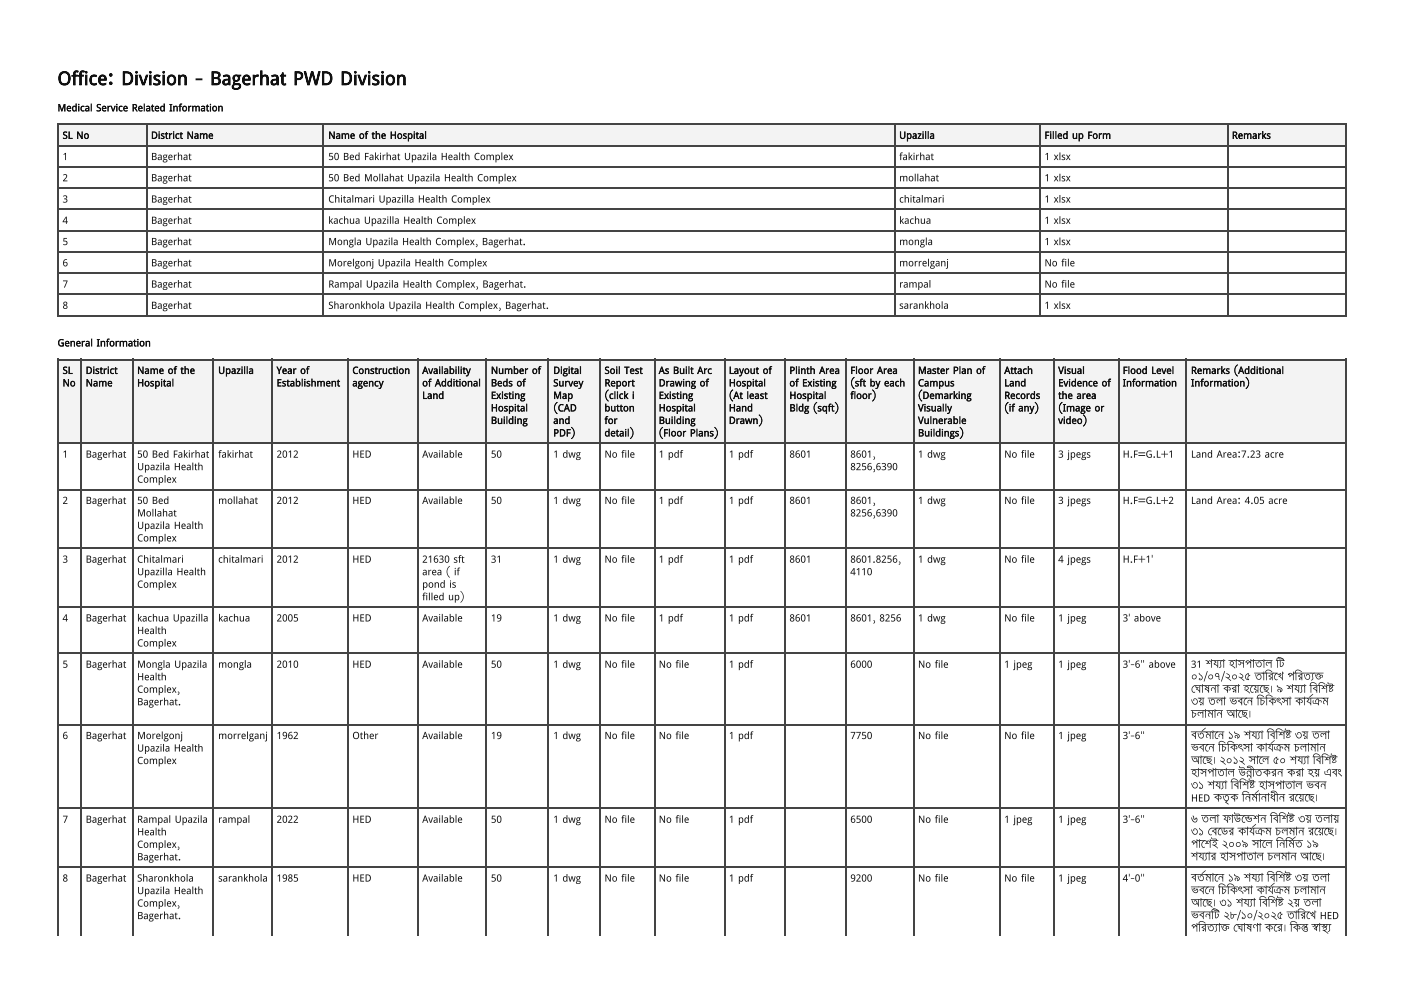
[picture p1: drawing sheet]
<svg xmlns="http://www.w3.org/2000/svg" width="297mm" height="210mm" viewBox="0 0 297 210" stroke-linecap="round" stroke-linejoin="round" font-family="sans-serif">
<defs><g id="words">
<text font-size="4" fill="#111" x="12.2" y="18">Office: Division - Bagerhat PWD Division</text>
<g font-size="2.1" fill="#111">
<text x="12.2" y="23.5">Medical Service Related Information</text>
<text x="13.2" y="29.4">SL No</text>
<text x="31.9" y="29.4">District Name</text>
<text x="69.4" y="29.4">Name of the Hospital</text>
<text x="190.2" y="29.4">Upazilla</text>
<text x="221" y="29.4">Filled up Form</text>
<text x="260.6" y="29.4">Remarks</text>
<text x="13.2" y="33.9">1</text>
<text x="31.9" y="33.9">Bagerhat</text>
<text x="69.4" y="33.9">50 Bed Fakirhat Upazila Health Complex</text>
<text x="190.2" y="33.9">fakirhat</text>
<text x="221" y="33.9">1 xlsx</text>
<text x="13.2" y="38.4">2</text>
<text x="31.9" y="38.4">Bagerhat</text>
<text x="69.4" y="38.4">50 Bed Mollahat Upazila Health Complex</text>
<text x="190.2" y="38.4">mollahat</text>
<text x="221" y="38.4">1 xlsx</text>
<text x="13.2" y="42.9">3</text>
<text x="13.2" y="47.4">4</text>
<text x="31.9" y="42.9">Bagerhat</text>
<text x="31.9" y="47.4">Bagerhat</text>
<text x="69.4" y="42.9">Chitalmari Upazilla Health Complex</text>
<text x="69.4" y="47.4">kachua Upazilla Health Complex</text>
<text x="190.2" y="42.9">chitalmari</text>
<text x="190.2" y="47.4">kachua</text>
<text x="221" y="42.9">1 xlsx</text>
<text x="221" y="47.4">1 xlsx</text>
<text x="13.2" y="51.9">5</text>
<text x="31.9" y="51.9">Bagerhat</text>
<text x="69.4" y="51.9">Mongla Upazila Health Complex, Bagerhat.</text>
<text x="190.2" y="51.9">mongla</text>
<text x="221" y="51.9">1 xlsx</text>
<text x="13.2" y="56.4">6</text>
<text x="31.9" y="56.4">Bagerhat</text>
<text x="69.4" y="56.4">Morelgonj Upazila Health Complex</text>
<text x="190.2" y="56.4">morrelganj</text>
<text x="221" y="56.4">No file</text>
<text x="13.2" y="60.9">7</text>
<text x="13.2" y="65.4">8</text>
<text x="31.9" y="60.9">Bagerhat</text>
<text x="31.9" y="65.4">Bagerhat</text>
<text x="69.4" y="60.9">Rampal Upazila Health Complex, Bagerhat.</text>
<text x="69.4" y="65.4">Sharonkhola Upazila Health Complex, Bagerhat.</text>
<text x="190.2" y="60.9">rampal</text>
<text x="190.2" y="65.4">sarankhola</text>
<text x="221" y="60.9">No file</text>
<text x="221" y="65.4">1 xlsx</text>
<text x="12.2" y="73.3">General Information</text>
<text x="13.2" y="79.1">SL</text>
<text x="13.2" y="81.8">No</text>
<text x="18.1" y="79.1">District</text>
<text x="18.1" y="81.8">Name</text>
<text x="29" y="79.1">Name of the</text>
<text x="29" y="81.8">Hospital</text>
<text x="46.2" y="79.1">Upazilla</text>
<text x="58.5" y="79.1">Year of</text>
<text x="58.5" y="81.8">Establishment</text>
<text x="74.5" y="79.1">Construction</text>
<text x="74.5" y="81.8">agency</text>
<text x="89.3" y="79.1">Availability</text>
<text x="89.3" y="81.8">of Additional</text>
<text x="103.8" y="79.1">Number of</text>
<text x="103.8" y="81.8">Beds of</text>
<text x="117" y="79.1">Digital</text>
<text x="117" y="81.8">Survey</text>
<text x="127.9" y="79.1">Soil Test</text>
<text x="127.9" y="81.8">Report</text>
<text x="139.3" y="79.1">As Built Arc</text>
<text x="139.3" y="81.8">Drawing of</text>
<text x="154.2" y="79.1">Layout of</text>
<text x="154.2" y="81.8">Hospital</text>
<text x="167" y="79.1">Plinth Area</text>
<text x="167" y="81.8">of Existing</text>
<text x="179.9" y="79.1">Floor Area</text>
<text x="179.9" y="81.8">(sft by each</text>
<text x="194.2" y="79.1">Master Plan of</text>
<text x="194.2" y="81.8">Campus</text>
<text x="212.4" y="79.1">Attach</text>
<text x="212.4" y="81.8">Land</text>
<text x="223.9" y="79.1">Visual</text>
<text x="223.9" y="81.8">Evidence of</text>
<text x="237.5" y="79.1">Flood Level</text>
<text x="237.5" y="81.8">Information</text>
<text x="251.9" y="79.1">Remarks (Additional</text>
<text x="251.9" y="81.8">Information)</text>
<text x="89.3" y="84.4">Land</text>
<text x="103.8" y="84.4">Existing</text>
<text x="103.8" y="87">Hospital</text>
<text x="103.8" y="89.7">Building</text>
<text x="117" y="84.4">Map</text>
<text x="117" y="87">(CAD</text>
<text x="117" y="89.7">and</text>
<text x="127.9" y="84.4">(click i</text>
<text x="127.9" y="87">button</text>
<text x="127.9" y="89.7">for</text>
<text x="139.3" y="84.4">Existing</text>
<text x="139.3" y="87">Hospital</text>
<text x="139.3" y="89.7">Building</text>
<text x="154.2" y="84.4">(At least</text>
<text x="154.2" y="87">Hand</text>
<text x="154.2" y="89.7">Drawn)</text>
<text x="167" y="84.4">Hospital</text>
<text x="167" y="87">Bldg (sqft)</text>
<text x="179.9" y="84.4">floor)</text>
<text x="194.2" y="84.4">(Demarking</text>
<text x="194.2" y="87">Visually</text>
<text x="194.2" y="89.7">Vulnerable</text>
<text x="212.4" y="84.4">Records</text>
<text x="212.4" y="87">(if any)</text>
<text x="223.9" y="84.4">the area</text>
<text x="223.9" y="87">(Image or</text>
<text x="223.9" y="89.7">video)</text>
<text x="117" y="92.3">PDF)</text>
<text x="127.9" y="92.3">detail)</text>
<text x="139.3" y="92.3">(Floor Plans)</text>
<text x="194.2" y="92.3">Buildings)</text>
<text x="13.2" y="96.8">1</text>
<text x="18.1" y="96.8">Bagerhat</text>
<text x="29" y="96.8">50 Bed Fakirhat</text>
<text x="29" y="99.5">Upazila Health</text>
<text x="46.2" y="96.8">fakirhat</text>
<text x="58.5" y="96.8">2012</text>
<text x="74.5" y="96.8">HED</text>
<text x="89.3" y="96.8">Available</text>
<text x="103.8" y="96.8">50</text>
<text x="117" y="96.8">1 dwg</text>
<text x="127.9" y="96.8">No file</text>
<text x="139.3" y="96.8">1 pdf</text>
<text x="154.2" y="96.8">1 pdf</text>
<text x="167" y="96.8">8601</text>
<text x="179.9" y="96.8">8601,</text>
<text x="179.9" y="99.5">8256,6390</text>
<text x="194.2" y="96.8">1 dwg</text>
<text x="212.4" y="96.8">No file</text>
<text x="223.9" y="96.8">3 jpegs</text>
<text x="237.5" y="96.8">H.F=G.L+1</text>
<text x="251.9" y="96.8">Land Area:7.23 acre</text>
<text x="13.2" y="106.6">2</text>
<text x="18.1" y="106.6">Bagerhat</text>
<text x="29" y="102.1">Complex</text>
<text x="29" y="106.6">50 Bed</text>
<text x="46.2" y="106.6">mollahat</text>
<text x="58.5" y="106.6">2012</text>
<text x="74.5" y="106.6">HED</text>
<text x="89.3" y="106.6">Available</text>
<text x="103.8" y="106.6">50</text>
<text x="117" y="106.6">1 dwg</text>
<text x="127.9" y="106.6">No file</text>
<text x="139.3" y="106.6">1 pdf</text>
<text x="154.2" y="106.6">1 pdf</text>
<text x="167" y="106.6">8601</text>
<text x="179.9" y="106.6">8601,</text>
<text x="194.2" y="106.6">1 dwg</text>
<text x="212.4" y="106.6">No file</text>
<text x="223.9" y="106.6">3 jpegs</text>
<text x="237.5" y="106.6">H.F=G.L+2</text>
<text x="251.9" y="106.6">Land Area: 4.05 acre</text>
<text x="29" y="109.3">Mollahat</text>
<text x="29" y="111.9">Upazila Health</text>
<text x="179.9" y="109.3">8256,6390</text>
<text x="13.2" y="119.1">3</text>
<text x="18.1" y="119.1">Bagerhat</text>
<text x="29" y="114.6">Complex</text>
<text x="29" y="119.1">Chitalmari</text>
<text x="46.2" y="119.1">chitalmari</text>
<text x="58.5" y="119.1">2012</text>
<text x="74.5" y="119.1">HED</text>
<text x="89.3" y="119.1">21630 sft</text>
<text x="103.8" y="119.1">31</text>
<text x="117" y="119.1">1 dwg</text>
<text x="127.9" y="119.1">No file</text>
<text x="139.3" y="119.1">1 pdf</text>
<text x="154.2" y="119.1">1 pdf</text>
<text x="167" y="119.1">8601</text>
<text x="179.9" y="119.1">8601.8256,</text>
<text x="194.2" y="119.1">1 dwg</text>
<text x="212.4" y="119.1">No file</text>
<text x="223.9" y="119.1">4 jpegs</text>
<text x="237.5" y="119.1">H.F+1'</text>
<text x="29" y="121.7">Upazilla Health</text>
<text x="29" y="124.4">Complex</text>
<text x="89.3" y="121.7">area ( if</text>
<text x="89.3" y="124.4">pond is</text>
<text x="179.9" y="121.7">4110</text>
<text x="13.2" y="131.5">4</text>
<text x="18.1" y="131.5">Bagerhat</text>
<text x="29" y="131.5">kachua Upazilla</text>
<text x="46.2" y="131.5">kachua</text>
<text x="58.5" y="131.5">2005</text>
<text x="74.5" y="131.5">HED</text>
<text x="89.3" y="127">filled up)</text>
<text x="89.3" y="131.5">Available</text>
<text x="103.8" y="131.5">19</text>
<text x="117" y="131.5">1 dwg</text>
<text x="127.9" y="131.5">No file</text>
<text x="139.3" y="131.5">1 pdf</text>
<text x="154.2" y="131.5">1 pdf</text>
<text x="167" y="131.5">8601</text>
<text x="179.9" y="131.5">8601, 8256</text>
<text x="194.2" y="131.5">1 dwg</text>
<text x="212.4" y="131.5">No file</text>
<text x="223.9" y="131.5">1 jpeg</text>
<text x="237.5" y="131.5">3' above</text>
<text x="29" y="134.1">Health</text>
<text x="29" y="136.8">Complex</text>
<text x="13.2" y="141.3">5</text>
<text x="18.1" y="141.3">Bagerhat</text>
<text x="29" y="141.3">Mongla Upazila</text>
<text x="29" y="143.9">Health</text>
<text x="46.2" y="141.3">mongla</text>
<text x="58.5" y="141.3">2010</text>
<text x="74.5" y="141.3">HED</text>
<text x="89.3" y="141.3">Available</text>
<text x="103.8" y="141.3">50</text>
<text x="117" y="141.3">1 dwg</text>
<text x="127.9" y="141.3">No file</text>
<text x="139.3" y="141.3">No file</text>
<text x="154.2" y="141.3">1 pdf</text>
<text x="179.9" y="141.3">6000</text>
<text x="194.2" y="141.3">No file</text>
<text x="212.4" y="141.3">1 jpeg</text>
<text x="223.9" y="141.3">1 jpeg</text>
<text x="237.5" y="141.3">3'-6&quot; above</text>
<text x="251.9" y="141.3">31 শয্যা</text>
<text x="251.9" y="143.9">০১/০৭/২০২৫ তা রি খে</text>
<text x="259.9" y="141.3">হা সপা তা ল টি</text>
<text x="272.3" y="143.9">পরি ত্য</text>
<text x="278.1" y="143.9">ক</text>
<text x="278.1" y="143.9">্</text>
<text x="278.1" y="143.9">ত</text>
<text x="29" y="146.6">Complex,</text>
<text x="29" y="149.2">Bagerhat.</text>
<text x="251.9" y="146.6">ঘো</text>
<text x="251.9" y="149.2">৩য় তলা</text>
<text x="254.6" y="146.6">ষনা</text>
<text x="258.7" y="146.6">করা</text>
<text x="260.1" y="149.2">ভবনে</text>
<text x="263" y="146.6">হয়ে</text>
<text x="265.9" y="149.2">চি কি</text>
<text x="266.4" y="146.6">ছে</text>
<text x="268.5" y="146.6">। ৯ শয্যা</text>
<text x="270" y="149.2">ৎসা</text>
<text x="273.9" y="149.2">কা র্য কম</text>
<text x="277" y="146.6">বি শি ষ</text>
<text x="277.6" y="149.2">্</text>
<text x="277.6" y="149.2">র</text>
<text x="280.9" y="146.6">্</text>
<text x="280.9" y="146.6">ট</text>
<text x="251.9" y="151.9">চলা মা ন আছে</text>
<text x="263.9" y="151.9">।</text>
<text x="13.2" y="156.4">6</text>
<text x="18.1" y="156.4">Bagerhat</text>
<text x="29" y="156.4">Morelgonj</text>
<text x="29" y="159">Upazila Health</text>
<text x="29" y="161.7">Complex</text>
<text x="46.2" y="156.4">morrelganj</text>
<text x="58.5" y="156.4">1962</text>
<text x="74.5" y="156.4">Other</text>
<text x="89.3" y="156.4">Available</text>
<text x="103.8" y="156.4">19</text>
<text x="117" y="156.4">1 dwg</text>
<text x="127.9" y="156.4">No file</text>
<text x="139.3" y="156.4">No file</text>
<text x="154.2" y="156.4">1 pdf</text>
<text x="179.9" y="156.4">7750</text>
<text x="194.2" y="156.4">No file</text>
<text x="212.4" y="156.4">No file</text>
<text x="223.9" y="156.4">1 jpeg</text>
<text x="237.5" y="156.4">3'-6&quot;</text>
<text x="251.9" y="156.4">বর্ত মা নে</text>
<text x="251.9" y="159">ভবনে</text>
<text x="251.9" y="161.7">আছে</text>
<text x="256.4" y="161.7">। ২০১২ সা লে</text>
<text x="257.7" y="159">চি কি</text>
<text x="259.7" y="156.4">১৯ শয্যা</text>
<text x="261.9" y="159">ৎসা</text>
<text x="265.8" y="159">কা র্য কম চলা মা ন</text>
<text x="268" y="156.4">বি শি ষ ৩য় তলা</text>
<text x="269.3" y="161.7">৫০ শয্যা</text>
<text x="269.4" y="159">্</text>
<text x="269.4" y="159">র</text>
<text x="271.9" y="156.4">্</text>
<text x="271.9" y="156.4">ট</text>
<text x="277.7" y="161.7">বি শি ষ</text>
<text x="281.6" y="161.7">্</text>
<text x="281.6" y="161.7">ট</text>
<text x="251.9" y="164.3">হা সপা তা ল উন্নী তকরন করা</text>
<text x="251.9" y="167">৩১ শয্যা</text>
<text x="260.4" y="167">বি শি ষ হা সপা তা ল ভবন</text>
<text x="264.3" y="167">্</text>
<text x="264.3" y="167">ট</text>
<text x="276.6" y="164.3">হয় এবং</text>
<text x="251.9" y="169.6">HED কতৃ ক নি র্মা</text>
<text x="266.7" y="169.6">না ধী ন রয়ে</text>
<text x="275.9" y="169.6">ছে</text>
<text x="278" y="169.6">।</text>
<text x="13.2" y="174.1">7</text>
<text x="18.1" y="174.1">Bagerhat</text>
<text x="29" y="174.1">Rampal Upazila</text>
<text x="29" y="176.7">Health</text>
<text x="29" y="179.4">Complex,</text>
<text x="46.2" y="174.1">rampal</text>
<text x="58.5" y="174.1">2022</text>
<text x="74.5" y="174.1">HED</text>
<text x="89.3" y="174.1">Available</text>
<text x="103.8" y="174.1">50</text>
<text x="117" y="174.1">1 dwg</text>
<text x="127.9" y="174.1">No file</text>
<text x="139.3" y="174.1">No file</text>
<text x="154.2" y="174.1">1 pdf</text>
<text x="179.9" y="174.1">6500</text>
<text x="194.2" y="174.1">No file</text>
<text x="212.4" y="174.1">1 jpeg</text>
<text x="223.9" y="174.1">1 jpeg</text>
<text x="237.5" y="174.1">3'-6&quot;</text>
<text x="251.9" y="174.1">৬ তলা</text>
<text x="251.9" y="176.7">৩১ বে</text>
<text x="251.9" y="179.4">পা শে</text>
<text x="256.3" y="179.4">ই ২০০৯ সা লে</text>
<text x="257.5" y="176.7">ডে</text>
<text x="258.7" y="174.1">ফা উন্ডে</text>
<text x="259.8" y="176.7">র কা র্য কম চলমা ন রয়ে</text>
<text x="265" y="174.1">শন বি শি ষ ৩য় তলা য়</text>
<text x="265.5" y="176.7">্</text>
<text x="265.5" y="176.7">র</text>
<text x="270" y="179.4">নি র্মি</text>
<text x="272.6" y="174.1">্</text>
<text x="272.6" y="174.1">ট</text>
<text x="273.9" y="179.4">ত ১৯</text>
<text x="280" y="176.7">ছে</text>
<text x="282.1" y="176.7">।</text>
<text x="29" y="182">Bagerhat.</text>
<text x="251.9" y="182">শয্যা</text>
<text x="256" y="182">র হা সপা তা ল চলমা ন আছে</text>
<text x="279.5" y="182">।</text>
<text x="13.2" y="186.5">8</text>
<text x="18.1" y="186.5">Bagerhat</text>
<text x="29" y="186.5">Sharonkhola</text>
<text x="29" y="189.2">Upazila Health</text>
<text x="29" y="191.8">Complex,</text>
<text x="46.2" y="186.5">sarankhola</text>
<text x="58.5" y="186.5">1985</text>
<text x="74.5" y="186.5">HED</text>
<text x="89.3" y="186.5">Available</text>
<text x="103.8" y="186.5">50</text>
<text x="117" y="186.5">1 dwg</text>
<text x="127.9" y="186.5">No file</text>
<text x="139.3" y="186.5">No file</text>
<text x="154.2" y="186.5">1 pdf</text>
<text x="179.9" y="186.5">9200</text>
<text x="194.2" y="186.5">No file</text>
<text x="212.4" y="186.5">No file</text>
<text x="223.9" y="186.5">1 jpeg</text>
<text x="237.5" y="186.5">4'-0&quot;</text>
<text x="251.9" y="186.5">বর্ত মা নে</text>
<text x="251.9" y="189.2">ভবনে</text>
<text x="251.9" y="191.8">আছে</text>
<text x="256.4" y="191.8">। ৩১ শয্যা</text>
<text x="257.7" y="189.2">চি কি</text>
<text x="259.7" y="186.5">১৯ শয্যা</text>
<text x="261.9" y="189.2">ৎসা</text>
<text x="265.8" y="189.2">কা র্য কম চলা মা ন</text>
<text x="266.4" y="191.8">বি শি ষ ২য় তলা</text>
<text x="268" y="186.5">বি শি ষ ৩য় তলা</text>
<text x="269.4" y="189.2">্</text>
<text x="269.4" y="189.2">র</text>
<text x="270.3" y="191.8">্</text>
<text x="270.3" y="191.8">ট</text>
<text x="271.9" y="186.5">্</text>
<text x="271.9" y="186.5">ট</text>
<text x="29" y="194.5">Bagerhat.</text>
<text x="251.9" y="194.5">ভবনটি</text>
<text x="251.9" y="197.1">পরি ত্যা</text>
<text x="258.2" y="197.1">ক ঘো</text>
<text x="258.2" y="197.1">্</text>
<text x="258.2" y="197.1">ত</text>
<text x="258.8" y="194.5">২৮/১০/২০২৫ তা রি খে</text>
<text x="263.6" y="197.1">ষণা</text>
<text x="267.6" y="197.1">করে</text>
<text x="271.3" y="197.1">। কি</text>
<text x="275.2" y="197.1">ন স্বা</text>
<text x="275.2" y="197.1">্</text>
<text x="275.2" y="197.1">ত</text>
<text x="275.2" y="197.1">ু</text>
<text x="279.2" y="194.5">HED</text>
<text x="279.4" y="197.1">স্থ্য</text>
</g>
</g></defs>
<g fill="#eef4fb">
<path d="M12.4 26.5h18.6v4.5h-18.6z"/>
<path d="M31 26.5h37.5v4.5h-37.5z"/>
<path d="M68.5 26.5h120.7v4.5h-120.7z"/>
<path d="M189.2 26.5h30.9v4.5h-30.9z"/>
<path d="M220.1 26.5h39.5v4.5h-39.5z"/>
<path d="M259.6 26.5h25.4v4.5h-25.4z"/>
</g>
<g fill="none" stroke="#444" stroke-width=".26">
<path d="M12.2 26.3h272.8M12.2 30.8h272.8M12.2 35.3h272.8M12.2 39.8h272.8M12.3 26.2v40.7M31.1 26.2v40.7M68.4 26.2v40.7M189.3 26.2v40.7M220 26.2v40.7M259.7 26.2v40.7M284.8 26.2v40.7M12.2 44.3h272.8"/>
<path d="M12.2 48.8h272.8M12.2 53.3h272.8M12.2 57.8h272.8M12.2 62.3h272.8M12.2 66.8h272.8"/>
</g>
<g fill="#eef4fb">
<path d="M12.4 76.2h4.8v17.7h-4.8z"/>
<path d="M17.2 76.2h10.8v17.7h-10.8z"/>
<path d="M28 76.2h17.2v17.7h-17.2z"/>
<path d="M45.2 76.2h12.5v17.7h-12.5z"/>
<path d="M57.7 76.2h15.9v17.7h-15.9z"/>
<path d="M73.6 76.2h14.8v17.7h-14.8z"/>
<path d="M88.4 76.2h14.5v17.7h-14.5z"/>
<path d="M102.9 76.2h13.3v17.7h-13.3z"/>
<path d="M116.2 76.2h10.8v17.7h-10.8z"/>
<path d="M127 76.2h11.4v17.7h-11.4z"/>
<path d="M138.4 76.2h14.8v17.7h-14.8z"/>
<path d="M153.2 76.2h13v17.7h-13z"/>
<path d="M166.2 76.2h12.7v17.7h-12.7z"/>
<path d="M178.9 76.2h14.2v17.7h-14.2z"/>
<path d="M193.1 76.2h18.3v17.7h-18.3z"/>
<path d="M211.4 76.2h11.6v17.7h-11.6z"/>
<path d="M223 76.2h13.5v17.7h-13.5z"/>
<path d="M236.5 76.2h14.6v17.7h-14.6z"/>
<path d="M251.1 76.2h33.9v17.7h-33.9z"/>
</g>
<g fill="none" stroke="#444" stroke-width=".26">
<path d="M12.2 76.1h272.8M12.3 75.9v122.1M17.1 75.9v122.1M28.2 75.9v122.1M45.1 75.9v122.1M57.5 75.9v122.1M73.7 75.9v122.1M88.5 75.9v122.1M102.8 75.9v122.1M116 75.9v122.1M126.9 75.9v122.1M138.5 75.9v122.1"/>
<path d="M153.3 75.9v122.1M166 75.9v122.1M179 75.9v122.1M193.3 75.9v122.1M211.5 75.9v122.1M222.9 75.9v122.1M236.7 75.9v122.1M251 75.9v122.1M284.8 75.9v122.1M12.2 93.8h272.8M12.2 103.6h272.8M12.2 116h272.8"/>
<path d="M12.2 128.5h272.8M12.2 138.2h272.8M12.2 153.3h272.8M12.2 171.1h272.8M12.2 183.5h272.8"/>
</g>
<use href="#words"/>
</svg>
